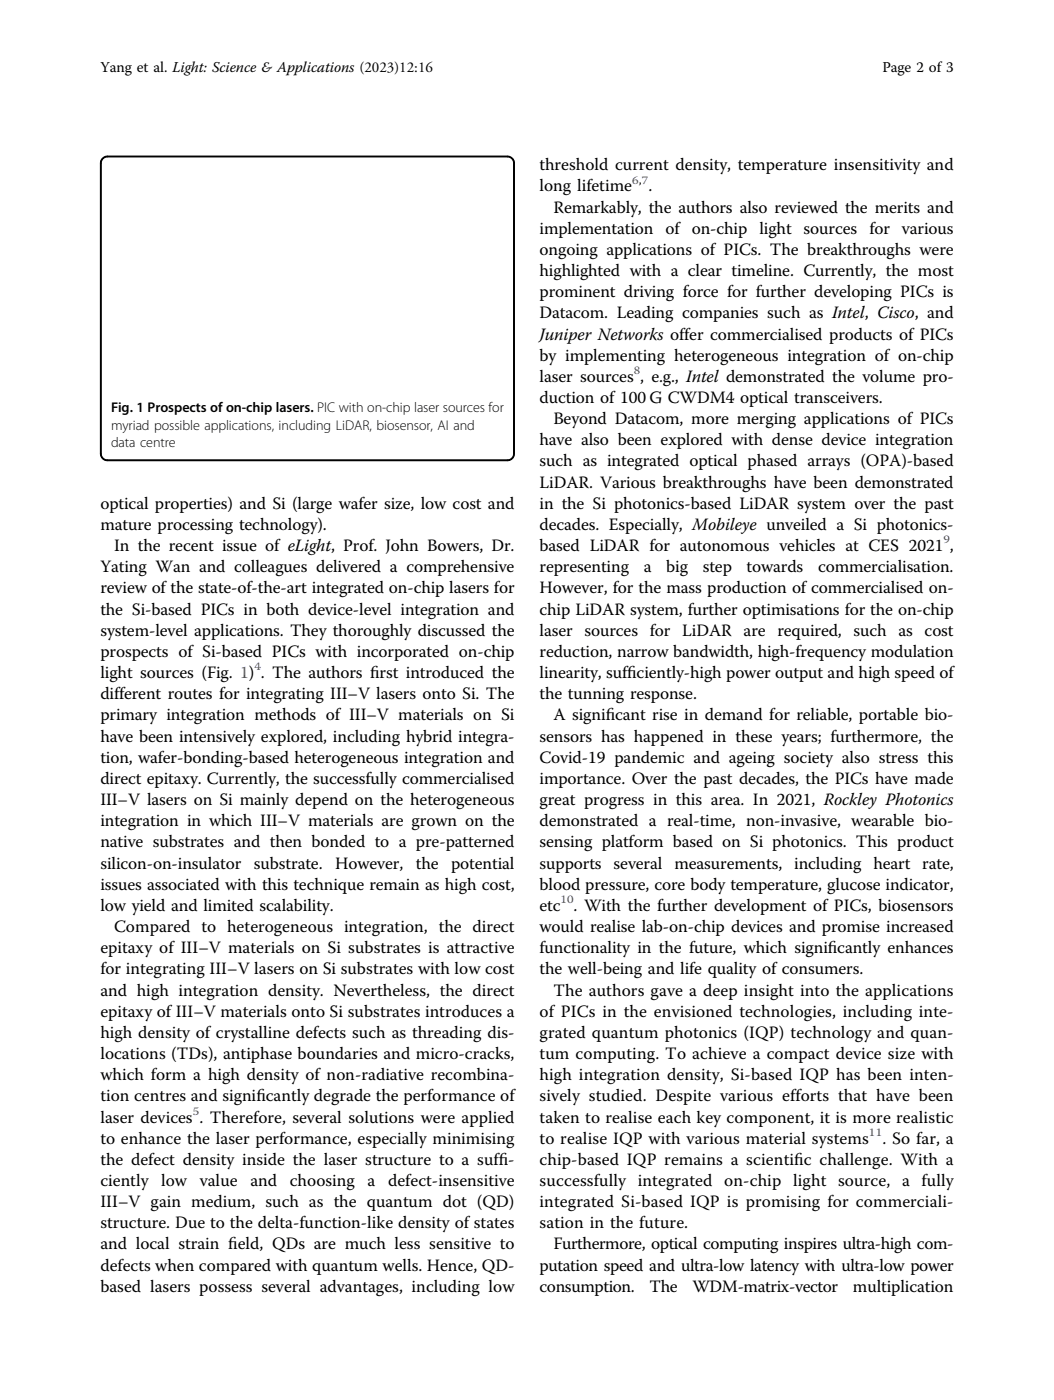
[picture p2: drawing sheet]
<svg xmlns="http://www.w3.org/2000/svg" width="210mm" height="279mm" viewBox="0 0 210 279" stroke-linecap="round" stroke-linejoin="round" font-family="sans-serif">
<defs><g id="words">
<g font-size="3.4">
<text x="107.5" y="33.9">threshold current density, temperature insensitivity and</text>
<text x="107.5" y="38.1">long lifetime</text>
<text x="129.2" y="38.1">.</text>
<text x="107.5" y="46.6">implementation</text>
<text x="110.3" y="42.4">Remarkably, the authors also reviewed the merits and</text>
<text x="132.6" y="46.6">of on-chip light sources</text>
<text x="173.2" y="46.6">for various</text>
<text x="107.5" y="50.8">ongoing applications of PICs. The breakthroughs were</text>
<text x="107.5" y="55">highlighted with a clear timeline. Currently, the most</text>
<text x="107.5" y="59.2">prominent driving force for further developing PICs is</text>
<text x="107.5" y="63.4">Datacom. Leading companies such as Intel, Cisco, and</text>
<text x="107.5" y="67.7">Juniper Networks offer commercialised products of PICs</text>
<text x="107.5" y="71.9">by implementing heterogeneous integration of on-chip</text>
<text x="107.5" y="76.1">laser sources , e.g., Intel demonstrated the volume pro-</text>
<text x="107.5" y="80.3">duction of 100 G CWDM4 optical transceivers.</text>
<text x="107.5" y="88.7">have also been explored with dense device integration</text>
<text x="110.3" y="84.5">Beyond Datacom, more merging applications of PICs</text>
<text x="107.5" y="93">such as integrated optical phased arrays (OPA)-based</text>
<text x="20" y="101.4">optical properties) and Si (large wafer size, low cost and</text>
<text x="107.5" y="97.2">LiDAR. Various breakthroughs have been demonstrated</text>
<text x="107.5" y="101.4">in the Si photonics-based LiDAR system over the past</text>
<text x="20" y="105.6">mature processing technology).</text>
<text x="107.5" y="105.6">decades. Especially, Mobileye unveiled a Si photonics-</text>
<text x="22.8" y="109.8">In the recent issue of eLight, Prof. John Bowers, Dr.</text>
<text x="107.5" y="109.8">based LiDAR for autonomous vehicles at CES 2021 ,</text>
<text x="20" y="114">Yating Wan and colleagues delivered a comprehensive</text>
<text x="20" y="118.3">review of the state-of-the-art integrated on-chip lasers for</text>
<text x="107.5" y="114">representing</text>
<text x="107.5" y="118.3">However, for the mass production of commercialised on-</text>
<text x="128.3" y="114">a</text>
<text x="132.7" y="114">big</text>
<text x="140" y="114">step</text>
<text x="148.8" y="114">towards</text>
<text x="163" y="114">commercialisation.</text>
<text x="20" y="122.5">the Si-based PICs in both device-level integration and</text>
<text x="107.5" y="122.5">chip LiDAR system, further optimisations for the on-chip</text>
<text x="20" y="126.7">system-level applications. They thoroughly discussed the</text>
<text x="20" y="130.9">prospects of Si-based PICs with incorporated on-chip</text>
<text x="107.5" y="126.7">laser sources for LiDAR are required, such as cost</text>
<text x="107.5" y="130.9">reduction, narrow bandwidth, high-frequency modulation</text>
<text x="20" y="135.1">light sources (Fig. 1) . The authors frst introduced the</text>
<text x="73.8" y="135.1">i</text>
<text x="107.5" y="135.1">linearity, suffciently-high power output and high speed of</text>
<text x="125" y="135.1">i</text>
<text x="20" y="139.4">different routes for integrating III–V lasers onto Si. The</text>
<text x="20" y="143.6">primary integration methods of III–V materials on Si</text>
<text x="107.5" y="139.4">the tunning response.</text>
<text x="110.3" y="143.6">A signifcant rise in demand for reliable, portable bio-</text>
<text x="120.7" y="143.6">i</text>
<text x="20" y="147.8">have been intensively explored, including hybrid integra-</text>
<text x="107.5" y="147.8">sensors has happened in these years; furthermore, the</text>
<text x="20" y="152">tion, wafer-bonding-based heterogeneous integration and</text>
<text x="107.5" y="152">Covid-19 pandemic and ageing society also stress this</text>
<text x="20" y="156.2">direct epitaxy. Currently, the successfully commercialised</text>
<text x="20" y="160.4">III–V lasers on Si mainly depend on the heterogeneous</text>
<text x="107.5" y="156.2">importance. Over the past decades, the PICs have made</text>
<text x="107.5" y="160.4">great progress in this area. In 2021, Rockley Photonics</text>
<text x="20" y="164.7">integration in which III–V materials are grown on the</text>
<text x="107.5" y="164.7">demonstrated a real-time, non-invasive, wearable bio-</text>
<text x="20" y="168.9">native substrates and then bonded to a pre-patterned</text>
<text x="20" y="173.1">silicon-on-insulator</text>
<text x="50.6" y="173.1">substrate.</text>
<text x="66.8" y="173.1">However,</text>
<text x="82.8" y="173.1">the</text>
<text x="89.9" y="173.1">potential</text>
<text x="107.5" y="168.9">sensing platform based on Si photonics. This product</text>
<text x="107.5" y="173.1">supports several measurements, including heart rate,</text>
<text x="20" y="177.3">issues associated with this technique remain as high cost,</text>
<text x="107.5" y="177.3">blood pressure, core body temperature, glucose indicator,</text>
<text x="20" y="181.5">low yield and limited scalability.</text>
<text x="22.8" y="185.7">Compared to heterogeneous integration, the direct</text>
<text x="107.5" y="181.5">etc</text>
<text x="107.5" y="185.7">would realise lab-on-chip devices and promise increased</text>
<text x="114.3" y="181.5">. With the further development of PICs, biosensors</text>
<text x="20" y="190">epitaxy of III–V materials on Si substrates is attractive</text>
<text x="107.5" y="190">functionality in the future, which signifcantly enhances</text>
<text x="164.9" y="190">i</text>
<text x="20" y="194.2">for integrating III–V lasers on Si substrates with low cost</text>
<text x="107.5" y="194.2">the well-being and life quality of consumers.</text>
<text x="20" y="198.4">and high integration density. Nevertheless, the direct</text>
<text x="20" y="202.6">epitaxy of III–V materials onto Si substrates introduces a</text>
<text x="107.5" y="202.6">of PICs in the envisioned technologies, including inte-</text>
<text x="110.3" y="198.4">The authors gave a deep insight into the applications</text>
<text x="20" y="206.8">high density of crystalline defects such as threading dis-</text>
<text x="107.5" y="206.8">grated quantum photonics (IQP) technology and quan-</text>
<text x="20" y="211.1">locations (TDs), antiphase boundaries and micro-cracks,</text>
<text x="20" y="215.3">which form a high density of non-radiative recombina-</text>
<text x="107.5" y="211.1">tum computing. To achieve a compact device size with</text>
<text x="107.5" y="215.3">high integration density, Si-based IQP has been inten-</text>
<text x="20" y="219.5">tion centres and signifcantly degrade the performance of</text>
<text x="51.1" y="219.5">i</text>
<text x="107.5" y="219.5">sively studied. Despite various efforts that have been</text>
<text x="20" y="227.9">to enhance the laser performance, especially minimising</text>
<text x="20" y="223.7">laser devices . Therefore, several solutions were applied</text>
<text x="107.5" y="223.7">taken to realise each key component, it is more realistic</text>
<text x="107.5" y="227.9">to realise IQP with various material systems</text>
<text x="175.8" y="227.9">. So far, a</text>
<text x="20" y="232.1">the defect density inside the laser structure to a suff-</text>
<text x="99.4" y="232.1">i</text>
<text x="107.5" y="232.1">chip-based IQP remains a scientifc challenge. With a</text>
<text x="158.2" y="232.1">i</text>
<text x="20" y="236.4">ciently</text>
<text x="32.1" y="236.4">low</text>
<text x="39.8" y="236.4">value</text>
<text x="49.9" y="236.4">and</text>
<text x="57.8" y="236.4">choosing</text>
<text x="73.2" y="236.4">a</text>
<text x="77.3" y="236.4">defect-insensitive</text>
<text x="107.5" y="236.4">successfully integrated on-chip light source, a fully</text>
<text x="20" y="240.6">III–V gain medium, such as the quantum dot (QD)</text>
<text x="20" y="244.8">structure. Due to the delta-function-like density of states</text>
<text x="107.5" y="240.6">integrated Si-based IQP is promising for commerciali-</text>
<text x="107.5" y="244.8">sation in the future.</text>
<text x="20" y="249">and local strain feld, QDs are much less sensitive to</text>
<text x="45.5" y="249">i</text>
<text x="110.3" y="249">Furthermore, optical computing inspires ultra-high com-</text>
<text x="20" y="253.2">defects when compared with quantum wells. Hence, QD-</text>
<text x="20" y="257.4">based lasers possess several advantages, including low</text>
<text x="107.5" y="253.2">putation speed and ultra-low latency with ultra-low power</text>
<text x="107.5" y="257.4">consumption.</text>
<text x="129.4" y="257.4">The</text>
<text x="138" y="257.4">WDM-matrix-vector</text>
<text x="169.9" y="257.4">multiplication</text>
</g>
<g font-size="3">
<text x="20" y="14.3">Yang et al. Light: Science &amp; Applications (2023) 12:16</text>
<text x="175.8" y="14.3">Page 2 of 3</text>
</g>
<g font-size="2.8">
<text x="22.1" y="82.2">Fig. 1 Prospects of on-chip lasers. PIC with on-chip laser sources for</text>
<text x="22.1" y="85.7">myriad possible applications, including LiDAR, biosensor, AI and</text>
<text x="22.1" y="89.2">data centre</text>
</g>
<g font-size="2.3" fill="#00f">
<text x="125.9" y="36.6">6,7</text>
<text x="126.3" y="74.6">8</text>
<text x="188" y="108.3">9</text>
<text x="50.7" y="133.6">4</text>
<text x="111.7" y="180">10</text>
<text x="38.4" y="222.2">5</text>
<text x="173.1" y="226.4">11</text>
</g>
</g></defs>
<g fill="#000" stroke="#000" stroke-width=".2">
<path d="M21.4 31.1h79.7v.2h-79.7zM102.3 32.5h.2v57.9h-.2zM20 32.5h.2v57.9h-.2zM21.4 91.6h79.7v.2h-79.7z"/>
<path d="M20.3 31.6l.6-.4 .5-.1v.2a1.22 1.22 0 0 0-1.2 1.2h-.2v-.2z" fill-rule="evenodd"/>
<path d="M101.1 31.1h.2a1.4 1.4 0 0 1 1.2 1.4h-.2a1.22 1.22 0 0 0-1.2-1.2z" fill-rule="evenodd"/>
<path d="M20 90.4h.2a1.22 1.22 0 0 0 1.2 1.2v.2a1.4 1.4 0 0 1-1.4-1.4z" fill-rule="evenodd"/>
<path d="M101.1 91.6a1.22 1.22 0 0 0 1.2-1.2h.2v.3a1.38 1.38 0 0 1-1.4 1.1z" fill-rule="evenodd"/>
</g>
<use href="#words"/>
</svg>
